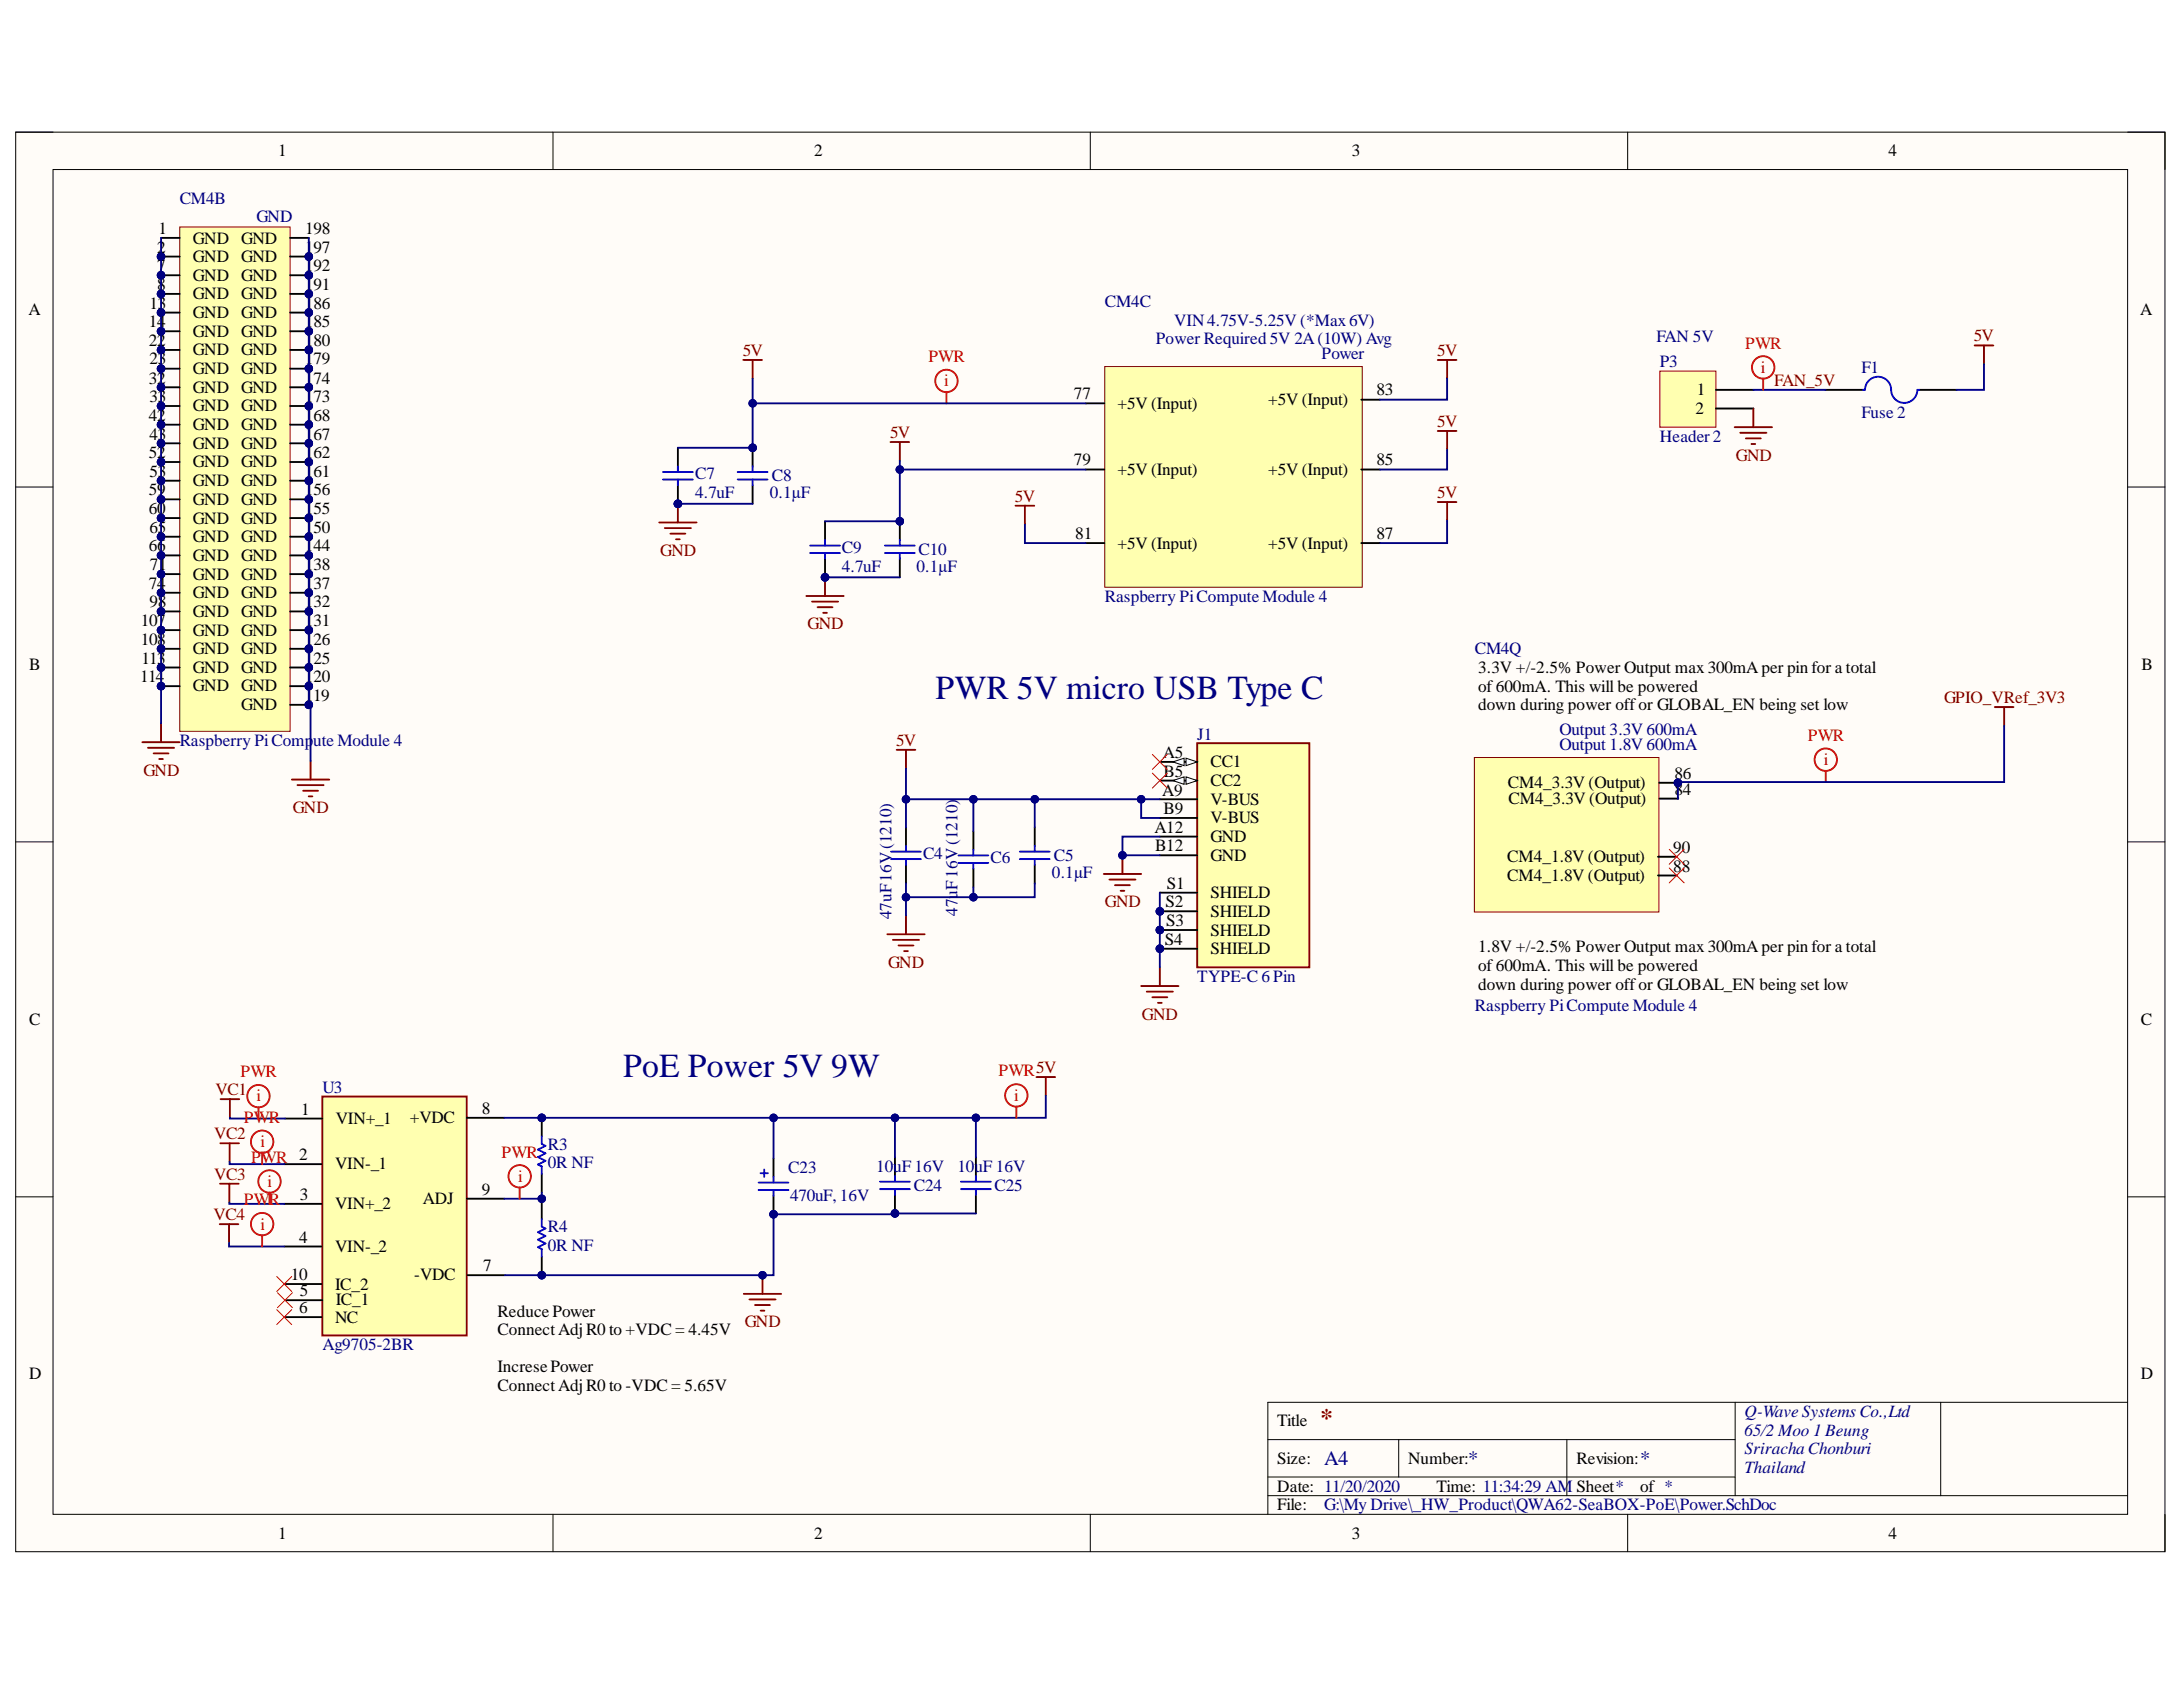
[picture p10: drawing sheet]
<svg xmlns="http://www.w3.org/2000/svg" width="279mm" height="216mm" viewBox="0 0 279 216" stroke-linecap="round" stroke-linejoin="round" font-family="sans-serif">
<defs><g id="words">
<g font-size="4.3" fill="#000080">
<text x="119.8" y="89.4">PWR 5V micro USB Type C</text>
<text x="79.8" y="137.8">PoE Power 5V 9W</text>
</g>
<text font-size="3.2" fill="#800000" x="169" y="182.5">*</text>
<g font-size="2.6" fill="#000080">
<text x="169.5" y="187.4">A4</text>
<text x="187.9" y="187.4">*</text>
<text x="209.9" y="187.4">*</text>
</g>
<g font-size="2.2">
<text x="35.6" y="20">1</text>
<text x="104.2" y="20">2</text>
<text x="173" y="20">3</text>
<text x="241.7" y="20">4</text>
<text x="20.3" y="29.9">1</text>
<text x="39.1" y="29.9">198</text>
<text x="20.1" y="32.4">2</text>
<text x="20.1" y="34.7">7</text>
<text x="24.7" y="31.2">GND</text>
<text x="24.7" y="33.5">GND</text>
<text x="24.7" y="35.9">GND</text>
<text x="30.9" y="35.9">GND</text>
<text x="30.9" y="33.5">GND</text>
<text x="30.9" y="31.2">GND</text>
<text x="39.1" y="34.7">192</text>
<text x="39.1" y="32.4">197</text>
<text x="3.6" y="40.3">A</text>
<text x="19" y="41.9">14</text>
<text x="19.1" y="39.5">13</text>
<text x="20.1" y="37.1">8</text>
<text x="24.7" y="38.3">GND</text>
<text x="24.7" y="40.7">GND</text>
<text x="30.9" y="40.7">GND</text>
<text x="30.9" y="38.3">GND</text>
<text x="39.1" y="41.9">185</text>
<text x="39.1" y="39.5">186</text>
<text x="39.1" y="37.1">191</text>
<text x="273.9" y="40.3">A</text>
<text x="19" y="44.3">22</text>
<text x="19.1" y="46.6">23</text>
<text x="24.7" y="43.1">GND</text>
<text x="24.7" y="45.5">GND</text>
<text x="24.7" y="47.9">GND</text>
<text x="30.9" y="47.9">GND</text>
<text x="30.9" y="45.5">GND</text>
<text x="30.9" y="43.1">GND</text>
<text x="39.1" y="46.6">179</text>
<text x="39.1" y="44.3">180</text>
<text x="19" y="49.1">32</text>
<text x="19" y="53.8">42</text>
<text x="19.1" y="51.5">33</text>
<text x="24.7" y="50.3">GND</text>
<text x="24.7" y="52.6">GND</text>
<text x="30.9" y="52.6">GND</text>
<text x="30.9" y="50.3">GND</text>
<text x="39.1" y="53.8">168</text>
<text x="39.1" y="51.5">173</text>
<text x="39.1" y="49.1">174</text>
<text x="137.4" y="51.1">77</text>
<text x="143" y="52.3">+5V (Input)</text>
<text x="162.3" y="51.9">+5V (Input)</text>
<text x="176.2" y="50.6">83</text>
<text x="217" y="53">2</text>
<text x="217.2" y="50.6">1</text>
<text x="19" y="58.6">52</text>
<text x="19.1" y="56.3">43</text>
<text x="24.7" y="55">GND</text>
<text x="24.7" y="57.5">GND</text>
<text x="24.7" y="59.8">GND</text>
<text x="30.9" y="59.8">GND</text>
<text x="30.9" y="57.5">GND</text>
<text x="30.9" y="55">GND</text>
<text x="39.1" y="58.6">162</text>
<text x="39.1" y="56.3">167</text>
<text x="137.4" y="59.6">79</text>
<text x="176.2" y="59.6">85</text>
<text x="19" y="63.4">59</text>
<text x="19" y="65.8">60</text>
<text x="19.1" y="61">53</text>
<text x="24.7" y="62.2">GND</text>
<text x="24.7" y="64.6">GND</text>
<text x="30.9" y="64.6">GND</text>
<text x="30.9" y="62.2">GND</text>
<text x="39.1" y="65.8">155</text>
<text x="39.1" y="63.4">156</text>
<text x="39.1" y="61">161</text>
<text x="143" y="60.8">+5V (Input)</text>
<text x="162.3" y="60.8">+5V (Input)</text>
<text x="19" y="70.6">66</text>
<text x="19.1" y="68.2">65</text>
<text x="24.7" y="67">GND</text>
<text x="24.7" y="69.4">GND</text>
<text x="24.7" y="71.7">GND</text>
<text x="30.9" y="71.7">GND</text>
<text x="30.9" y="69.4">GND</text>
<text x="30.9" y="67">GND</text>
<text x="39.1" y="70.6">144</text>
<text x="39.1" y="68.2">150</text>
<text x="137.6" y="69">81</text>
<text x="143" y="70.2">+5V (Input)</text>
<text x="162.3" y="70.2">+5V (Input)</text>
<text x="176.2" y="69">87</text>
<text x="19" y="75.4">74</text>
<text x="19.1" y="77.7">98</text>
<text x="19.2" y="73">71</text>
<text x="24.7" y="74.2">GND</text>
<text x="24.7" y="76.6">GND</text>
<text x="30.9" y="76.6">GND</text>
<text x="30.9" y="74.2">GND</text>
<text x="39.1" y="77.7">132</text>
<text x="39.1" y="75.4">137</text>
<text x="39.1" y="73">138</text>
<text x="18" y="80.1">107</text>
<text x="18" y="82.6">108</text>
<text x="24.7" y="78.9">GND</text>
<text x="24.7" y="81.4">GND</text>
<text x="24.7" y="83.7">GND</text>
<text x="30.9" y="83.7">GND</text>
<text x="30.9" y="81.4">GND</text>
<text x="30.9" y="78.9">GND</text>
<text x="39.1" y="82.6">126</text>
<text x="39.1" y="80.1">131</text>
<text x="3.7" y="85.8">B</text>
<text x="17.9" y="87.3">114</text>
<text x="18.1" y="84.9">113</text>
<text x="24.7" y="86.1">GND</text>
<text x="24.7" y="88.5">GND</text>
<text x="30.9" y="88.5">GND</text>
<text x="30.9" y="86.1">GND</text>
<text x="39.1" y="89.7">1</text>
<text x="39.1" y="87.3">120</text>
<text x="39.1" y="84.9">125</text>
<text x="40.1" y="89.7">19</text>
<text x="189.2" y="86.1">3.3V +/-2.5% Power Output max 300mA per pin for a total</text>
<text x="189.2" y="88.6">of600mA. This will be powered</text>
<text x="274.1" y="85.8">B</text>
<text x="30.9" y="90.9">GND</text>
<text x="189.2" y="90.9">down during power offor GLOBAL_EN being set low</text>
<text x="148.8" y="101.8">A9</text>
<text x="148.8" y="97">A5</text>
<text x="148.9" y="99.4">B5</text>
<text x="154.9" y="98.2">CC1</text>
<text x="154.9" y="100.6">CC2</text>
<text x="193" y="100.9">CM4_3.3V (Output)</text>
<text x="214.3" y="101.7">84</text>
<text x="214.3" y="99.7">86</text>
<text x="147.7" y="106.6">A12</text>
<text x="148.9" y="104.2">B9</text>
<text x="154.9" y="103">V-BUS</text>
<text x="154.9" y="105.4">V-BUS</text>
<text x="154.9" y="107.7">GND</text>
<text x="193.1" y="102.9">CM4_3.3V (Output)</text>
<text x="147.8" y="108.9">B12</text>
<text x="149.4" y="113.7">S1</text>
<text x="154.9" y="110.2">GND</text>
<text x="192.9" y="112.7">CM4_1.8V (Output)</text>
<text x="192.9" y="110.4">CM4_1.8V (Output)</text>
<text x="214.1" y="111.5">88</text>
<text x="214.1" y="109.2">90</text>
<text x="149.2" y="116.1">S2</text>
<text x="149.3" y="118.6">S3</text>
<text x="154.9" y="114.9">SHIELD</text>
<text x="154.9" y="117.3">SHIELD</text>
<text x="154.9" y="119.7">SHIELD</text>
<text x="149.1" y="120.9">S4</text>
<text x="154.9" y="122.1">SHIELD</text>
<text x="189.2" y="121.9">1.8V +/-2.5% Power Output max 300mA per pin for a total</text>
<text x="189.2" y="124.3">of600mA. This will be powered</text>
<text x="3.7" y="131.2">C</text>
<text x="189.2" y="126.7">down during power offor GLOBAL_EN being set low</text>
<text x="274" y="131.2">C</text>
<text x="38.6" y="142.6">1</text>
<text x="43" y="143.8">VIN+_1</text>
<text x="52.4" y="143.7">+VDC</text>
<text x="61.7" y="142.6">8</text>
<text x="42.9" y="149.7">VIN-_1</text>
<text x="38.4" y="153.6">3</text>
<text x="42.9" y="154.7">VIN+_2</text>
<text x="54.1" y="154.1">ADJ</text>
<text x="61.7" y="152.9">9</text>
<text x="38.3" y="159">4</text>
<text x="42.9" y="160.2">VIN-_2</text>
<text x="37.2" y="163.9">10</text>
<text x="38.4" y="165.9">5</text>
<text x="42.9" y="165">IC_2</text>
<text x="43" y="167.1">IC_1</text>
<text x="53" y="163.9">-VDC</text>
<text x="61.8" y="162.7">7</text>
<text x="38.3" y="168.1">6</text>
<text x="42.9" y="169.3">NC</text>
<text x="63.7" y="168.5">Reduce Power</text>
<text x="63.7" y="170.9">Connect AdjR0 to +VDC = 4.45V</text>
<text x="3.7" y="176.5">D</text>
<text x="63.7" y="175.6">IncresePower</text>
<text x="63.7" y="178.1">Connect AdjR0 to -VDC = 5.65V</text>
<text x="274" y="176.5">D</text>
<text x="163.5" y="182.5">Title</text>
<text x="163.5" y="187.4">Size:</text>
<text x="163.5" y="190.9">Date: 11/20/2020</text>
<text x="180.2" y="187.4">Number:</text>
<text x="183.9" y="190.9">Time: 11:34:29 AM Sheet*</text>
<text x="201.8" y="187.4">Revision:</text>
<text x="209.9" y="190.9">of *</text>
<text x="35.6" y="196.9">1</text>
<text x="104.2" y="196.9">2</text>
<text x="163.5" y="193.3">File:</text>
<text x="173" y="196.9">3</text>
<text x="241.7" y="196.9">4</text>
</g>
<g font-size="2.2" fill="#000080">
<text x="23" y="26.1">CM4B</text>
<text x="32.8" y="28.5">GND</text>
<text x="141.4" y="39.3">CM4C</text>
<text x="150.3" y="41.7">VIN4.75V-5.25V (*Max6V)</text>
<text x="147.9" y="44">Power Required 5V 2A(10W) Avg</text>
<text x="169.1" y="46">Power</text>
<text x="212" y="43.8">FAN 5V</text>
<text x="212.4" y="47">P3</text>
<text x="238.2" y="47.7">F1</text>
<text x="238.2" y="53.5">Fuse 2</text>
<text x="212.4" y="56.5">Header2</text>
<text x="89" y="61.3">C7</text>
<text x="89" y="63.7">4.7uF</text>
<text x="98.5" y="63.7">0.1µF</text>
<text x="98.8" y="61.6">C8</text>
<text x="107.7" y="70.7">C9</text>
<text x="117.6" y="71">C10</text>
<text x="107.7" y="73.2">4.7uF</text>
<text x="117.3" y="73.2">0.1µF</text>
<text x="141.4" y="77.1">Raspberry PiCompute Module 4</text>
<text x="188.8" y="83.7">CM4Q</text>
<text x="23" y="95.5">Raspberry PiCompute Module 4</text>
<text x="153.2" y="94.6">J1</text>
<text x="199.6" y="94.1">Output 3.3V 600mA</text>
<text x="199.6" y="96">Output 1.8V 600mA</text>
<text x="114.1" y="108.7" transform="rotate(-90 114.1 108.7)">(1210)</text>
<text x="118.1" y="109.9">C4</text>
<text x="126.8" y="110.4">C6</text>
<text x="134.6" y="112.3">0.1µF</text>
<text x="134.9" y="110.2">C5</text>
<text x="114.1" y="117.6" transform="rotate(-90 114.1 117.6)">47uF16V</text>
<text x="122.5" y="117.2" transform="rotate(-90 122.5 117.2)">47uF 16V(1210)</text>
<text x="153.2" y="125.7">TYPE-C 6 Pin</text>
<text x="188.8" y="129.4">Raspberry PiCompute Module 4</text>
<text x="41.3" y="139.9">U3</text>
<text x="70.1" y="147.1">R3</text>
<text x="70.1" y="149.5">0R NF</text>
<text x="100.9" y="150.1">C23</text>
<text x="101.1" y="153.7">470uF, 16V</text>
<text x="112.1" y="150">10uF 16V</text>
<text x="117" y="152.4">C24</text>
<text x="122.5" y="150">10uF 16V</text>
<text x="127.3" y="152.4">C25</text>
<text x="70.1" y="157.7">R4</text>
<text x="70.1" y="160.1">0R NF</text>
<text x="41.3" y="172.8">Ag9705-2BR</text>
<text x="223.3" y="181.4">Q-Wave Systems Co.,Ltd</text>
<text x="223.3" y="183.7">65/2 Moo 1 Beung</text>
<text x="223.3" y="186.1">Sriracha Chonburi</text>
<text x="223.3" y="188.5">Thailand</text>
<text x="169.5" y="193.3">G:\My Drive\_HW_Product\QWA62-SeaBOX-PoE\Power.SchDoc</text>
</g>
<g font-size="2.2" fill="#800000">
<text x="95.1" y="45.5">5V</text>
<text x="183.9" y="45.5">5V</text>
<text x="252.6" y="43.7">5V</text>
<text x="227.1" y="49.3">FAN_5V</text>
<text x="113.9" y="56.1">5V</text>
<text x="183.9" y="54.7">5V</text>
<text x="222.2" y="59">GND</text>
<text x="129.9" y="64.2">5V</text>
<text x="183.9" y="63.7">5V</text>
<text x="84.5" y="71.1">GND</text>
<text x="103.3" y="80.5">GND</text>
<text x="248.8" y="90">GPIO_VRef_3V3</text>
<text x="114.7" y="95.5">5V</text>
<text x="18.4" y="99.3">GND</text>
<text x="37.5" y="104">GND</text>
<text x="141.4" y="116.1">GND</text>
<text x="113.7" y="123.9">GND</text>
<text x="146.1" y="130.5">GND</text>
<text x="27.6" y="140.2">VC1</text>
<text x="27.4" y="145.8">VC2</text>
<text x="27.4" y="151">VC3</text>
<text x="27.3" y="156.2">VC4</text>
<text x="95.3" y="169.9">GND</text>
</g>
<g font-size="2.2" fill="#f00">
<text x="118.8" y="46.3">PWR</text>
<text x="223.4" y="44.6">PWR</text>
<text x="225.4" y="47.7">i</text>
<text x="120.9" y="49.4">i</text>
<text x="231.4" y="94.8">PWR</text>
<text x="233.4" y="97.9">i</text>
<text x="30.8" y="137.8">PWR</text>
<text x="127.8" y="137.7">PWR5V</text>
<text x="31.2" y="143.7">PWR</text>
<text x="32.8" y="141">i</text>
<text x="129.8" y="140.9">i</text>
<text x="32.1" y="148.8">PWR 2</text>
<text x="33.3" y="146.8">i</text>
<text x="64.2" y="148.1">PWR</text>
<text x="31.2" y="154.2">PWR</text>
<text x="34.3" y="151.9">i</text>
<text x="66.3" y="151.3">i</text>
<text x="33.3" y="157.4">i</text>
</g>
</g></defs>
<path d="M2 16.9h275.1v181.7h-275.1z" fill-rule="evenodd" fill="#fffcf8"/>
<path d="M2 16.9h275.1v181.7h-275.1z" fill="none" stroke="#000" stroke-width=".13"/>
<path d="M6.8 21.7h265.5v172.1h-265.5z" fill-rule="evenodd" fill="#fffcf8"/>
<g fill="none" stroke="#000" stroke-width=".13">
<path d="M2 16.9h4.8M70.8 16.9v4.8M139.5 16.9v4.8M208.3 16.9v4.8M272.3 16.9h4.8v4.8M6.8 21.7h265.5v172.1h-265.5zM2 62.3h4.8M272.3 62.3h4.8M2 107.7h4.8M272.3 107.7h4.8M2 153.2h4.8M272.3 153.2h4.8"/>
<path d="M222.1 179.5v11.9M248.4 179.5v11.9M272.3 179.5h-110v14.3M70.8 193.8v4.8M139.5 193.8v4.8M162.3 184.2h59.8M162.3 191.4h110M162.3 189h59.8M179 184.2v4.8M200.5 184.2v7.2M208.3 193.8v4.8M277.1 193.8v4.8"/>
</g>
<circle cx="20.6" cy="32.8" r=".48" fill="#000080"/>
<circle cx="20.6" cy="32.8" r=".48" fill="none" stroke="#000080" stroke-width=".13"/>
<circle cx="20.6" cy="35.2" r=".48" fill="#000080"/>
<circle cx="20.6" cy="35.2" r=".48" fill="none" stroke="#000080" stroke-width=".13"/>
<circle cx="20.6" cy="37.6" r=".48" fill="#000080"/>
<circle cx="20.6" cy="37.6" r=".48" fill="none" stroke="#000080" stroke-width=".13"/>
<circle cx="20.6" cy="40" r=".48" fill="#000080"/>
<circle cx="20.6" cy="40" r=".48" fill="none" stroke="#000080" stroke-width=".13"/>
<circle cx="20.6" cy="42.4" r=".48" fill="#000080"/>
<circle cx="20.6" cy="42.4" r=".48" fill="none" stroke="#000080" stroke-width=".13"/>
<circle cx="20.6" cy="44.8" r=".48" fill="#000080"/>
<circle cx="20.6" cy="44.8" r=".48" fill="none" stroke="#000080" stroke-width=".13"/>
<circle cx="20.6" cy="47.2" r=".48" fill="#000080"/>
<circle cx="20.6" cy="47.2" r=".48" fill="none" stroke="#000080" stroke-width=".13"/>
<circle cx="20.6" cy="49.6" r=".48" fill="#000080"/>
<circle cx="20.6" cy="49.6" r=".48" fill="none" stroke="#000080" stroke-width=".13"/>
<circle cx="20.6" cy="52" r=".48" fill="#000080"/>
<circle cx="20.6" cy="52" r=".48" fill="none" stroke="#000080" stroke-width=".13"/>
<circle cx="20.6" cy="54.3" r=".48" fill="#000080"/>
<circle cx="20.6" cy="54.3" r=".48" fill="none" stroke="#000080" stroke-width=".13"/>
<circle cx="20.6" cy="56.7" r=".48" fill="#000080"/>
<circle cx="20.6" cy="56.7" r=".48" fill="none" stroke="#000080" stroke-width=".13"/>
<circle cx="20.6" cy="59.1" r=".48" fill="#000080"/>
<circle cx="20.6" cy="59.1" r=".48" fill="none" stroke="#000080" stroke-width=".13"/>
<circle cx="20.6" cy="61.5" r=".48" fill="#000080"/>
<circle cx="20.6" cy="61.5" r=".48" fill="none" stroke="#000080" stroke-width=".13"/>
<circle cx="20.6" cy="63.9" r=".48" fill="#000080"/>
<circle cx="20.6" cy="63.9" r=".48" fill="none" stroke="#000080" stroke-width=".13"/>
<circle cx="20.6" cy="66.3" r=".48" fill="#000080"/>
<circle cx="20.6" cy="66.3" r=".48" fill="none" stroke="#000080" stroke-width=".13"/>
<circle cx="20.6" cy="68.7" r=".48" fill="#000080"/>
<circle cx="20.6" cy="68.7" r=".48" fill="none" stroke="#000080" stroke-width=".13"/>
<circle cx="20.6" cy="71.1" r=".48" fill="#000080"/>
<circle cx="20.6" cy="71.1" r=".48" fill="none" stroke="#000080" stroke-width=".13"/>
<circle cx="20.6" cy="73.5" r=".48" fill="#000080"/>
<circle cx="20.6" cy="73.5" r=".48" fill="none" stroke="#000080" stroke-width=".13"/>
<circle cx="20.6" cy="75.9" r=".48" fill="#000080"/>
<circle cx="20.6" cy="75.9" r=".48" fill="none" stroke="#000080" stroke-width=".13"/>
<circle cx="20.6" cy="78.3" r=".48" fill="#000080"/>
<circle cx="20.6" cy="78.3" r=".48" fill="none" stroke="#000080" stroke-width=".13"/>
<circle cx="20.6" cy="80.6" r=".48" fill="#000080"/>
<circle cx="20.6" cy="80.6" r=".48" fill="none" stroke="#000080" stroke-width=".13"/>
<circle cx="20.6" cy="83" r=".48" fill="#000080"/>
<circle cx="20.6" cy="83" r=".48" fill="none" stroke="#000080" stroke-width=".13"/>
<circle cx="20.6" cy="85.4" r=".48" fill="#000080"/>
<circle cx="20.6" cy="85.4" r=".48" fill="none" stroke="#000080" stroke-width=".13"/>
<circle cx="20.6" cy="87.8" r=".48" fill="#000080"/>
<circle cx="20.6" cy="87.8" r=".48" fill="none" stroke="#000080" stroke-width=".13"/>
<circle cx="39.5" cy="90.2" r=".48" fill="#000080"/>
<circle cx="39.5" cy="90.2" r=".48" fill="none" stroke="#000080" stroke-width=".13"/>
<circle cx="39.5" cy="87.8" r=".48" fill="#000080"/>
<circle cx="39.5" cy="87.8" r=".48" fill="none" stroke="#000080" stroke-width=".13"/>
<circle cx="39.5" cy="85.4" r=".48" fill="#000080"/>
<circle cx="39.5" cy="85.4" r=".48" fill="none" stroke="#000080" stroke-width=".13"/>
<circle cx="39.5" cy="83" r=".48" fill="#000080"/>
<circle cx="39.5" cy="83" r=".48" fill="none" stroke="#000080" stroke-width=".13"/>
<circle cx="39.5" cy="80.6" r=".48" fill="#000080"/>
<circle cx="39.5" cy="80.6" r=".48" fill="none" stroke="#000080" stroke-width=".13"/>
<circle cx="39.5" cy="78.3" r=".48" fill="#000080"/>
<circle cx="39.5" cy="78.3" r=".48" fill="none" stroke="#000080" stroke-width=".13"/>
<circle cx="39.5" cy="75.9" r=".48" fill="#000080"/>
<circle cx="39.5" cy="75.9" r=".48" fill="none" stroke="#000080" stroke-width=".13"/>
<circle cx="39.5" cy="73.5" r=".48" fill="#000080"/>
<circle cx="39.5" cy="73.5" r=".48" fill="none" stroke="#000080" stroke-width=".13"/>
<circle cx="39.5" cy="71.1" r=".48" fill="#000080"/>
<circle cx="39.5" cy="71.1" r=".48" fill="none" stroke="#000080" stroke-width=".13"/>
<circle cx="39.5" cy="68.7" r=".48" fill="#000080"/>
<circle cx="39.5" cy="68.7" r=".48" fill="none" stroke="#000080" stroke-width=".13"/>
<circle cx="39.5" cy="66.3" r=".48" fill="#000080"/>
<circle cx="39.5" cy="66.3" r=".48" fill="none" stroke="#000080" stroke-width=".13"/>
<circle cx="39.5" cy="63.9" r=".48" fill="#000080"/>
<circle cx="39.5" cy="63.9" r=".48" fill="none" stroke="#000080" stroke-width=".13"/>
<circle cx="39.5" cy="61.5" r=".48" fill="#000080"/>
<circle cx="39.5" cy="61.5" r=".48" fill="none" stroke="#000080" stroke-width=".13"/>
<circle cx="39.5" cy="59.1" r=".48" fill="#000080"/>
<circle cx="39.5" cy="59.1" r=".48" fill="none" stroke="#000080" stroke-width=".13"/>
<circle cx="39.5" cy="56.7" r=".48" fill="#000080"/>
<circle cx="39.5" cy="56.7" r=".48" fill="none" stroke="#000080" stroke-width=".13"/>
<circle cx="39.5" cy="54.3" r=".48" fill="#000080"/>
<circle cx="39.5" cy="54.3" r=".48" fill="none" stroke="#000080" stroke-width=".13"/>
<circle cx="39.5" cy="52" r=".48" fill="#000080"/>
<circle cx="39.5" cy="52" r=".48" fill="none" stroke="#000080" stroke-width=".13"/>
<circle cx="39.5" cy="49.6" r=".48" fill="#000080"/>
<circle cx="39.5" cy="49.6" r=".48" fill="none" stroke="#000080" stroke-width=".13"/>
<circle cx="39.5" cy="47.2" r=".48" fill="#000080"/>
<circle cx="39.5" cy="47.2" r=".48" fill="none" stroke="#000080" stroke-width=".13"/>
<circle cx="39.5" cy="44.8" r=".48" fill="#000080"/>
<circle cx="39.5" cy="44.8" r=".48" fill="none" stroke="#000080" stroke-width=".13"/>
<circle cx="39.5" cy="42.4" r=".48" fill="#000080"/>
<circle cx="39.5" cy="42.4" r=".48" fill="none" stroke="#000080" stroke-width=".13"/>
<circle cx="39.5" cy="40" r=".48" fill="#000080"/>
<circle cx="39.5" cy="40" r=".48" fill="none" stroke="#000080" stroke-width=".13"/>
<circle cx="39.5" cy="37.6" r=".48" fill="#000080"/>
<circle cx="39.5" cy="37.6" r=".48" fill="none" stroke="#000080" stroke-width=".13"/>
<circle cx="39.5" cy="35.2" r=".48" fill="#000080"/>
<circle cx="39.5" cy="35.2" r=".48" fill="none" stroke="#000080" stroke-width=".13"/>
<circle cx="39.5" cy="32.8" r=".48" fill="#000080"/>
<circle cx="39.5" cy="32.8" r=".48" fill="none" stroke="#000080" stroke-width=".13"/>
<path d="M23 29.1h14.1v64.5h-14.1z" fill-rule="evenodd" fill="#ffffb0"/>
<path d="M23 29.1h14.1v64.5h-14.1z" fill="none" stroke="#800000" stroke-width=".13"/>
<path d="M20.6 30.4h2.4M20.6 32.8h2.4" fill="none" stroke="#000" stroke-width=".24"/>
<circle cx="20.6" cy="32.8" r=".48" fill="#000080"/>
<circle cx="20.6" cy="32.8" r=".48" fill="none" stroke="#000080" stroke-width=".13"/>
<path d="M20.6 35.2h2.4" fill="none" stroke="#000" stroke-width=".24"/>
<circle cx="20.6" cy="35.2" r=".48" fill="#000080"/>
<circle cx="20.6" cy="35.2" r=".48" fill="none" stroke="#000080" stroke-width=".13"/>
<path d="M20.6 37.6h2.4" fill="none" stroke="#000" stroke-width=".24"/>
<circle cx="20.6" cy="37.6" r=".48" fill="#000080"/>
<circle cx="20.6" cy="37.6" r=".48" fill="none" stroke="#000080" stroke-width=".13"/>
<path d="M20.6 40h2.4" fill="none" stroke="#000" stroke-width=".24"/>
<circle cx="20.6" cy="40" r=".48" fill="#000080"/>
<circle cx="20.6" cy="40" r=".48" fill="none" stroke="#000080" stroke-width=".13"/>
<path d="M20.6 42.4h2.4" fill="none" stroke="#000" stroke-width=".24"/>
<circle cx="20.6" cy="42.4" r=".48" fill="#000080"/>
<circle cx="20.6" cy="42.4" r=".48" fill="none" stroke="#000080" stroke-width=".13"/>
<path d="M20.6 44.8h2.4" fill="none" stroke="#000" stroke-width=".24"/>
<circle cx="20.6" cy="44.8" r=".48" fill="#000080"/>
<circle cx="20.6" cy="44.8" r=".48" fill="none" stroke="#000080" stroke-width=".13"/>
<path d="M20.6 47.2h2.4" fill="none" stroke="#000" stroke-width=".24"/>
<circle cx="20.6" cy="47.2" r=".48" fill="#000080"/>
<circle cx="20.6" cy="47.2" r=".48" fill="none" stroke="#000080" stroke-width=".13"/>
<path d="M20.6 49.6h2.4" fill="none" stroke="#000" stroke-width=".24"/>
<circle cx="20.6" cy="49.6" r=".48" fill="#000080"/>
<circle cx="20.6" cy="49.6" r=".48" fill="none" stroke="#000080" stroke-width=".13"/>
<path d="M20.6 52h2.4" fill="none" stroke="#000" stroke-width=".24"/>
<circle cx="20.6" cy="52" r=".48" fill="#000080"/>
<circle cx="20.6" cy="52" r=".48" fill="none" stroke="#000080" stroke-width=".13"/>
<path d="M20.6 54.3h2.4" fill="none" stroke="#000" stroke-width=".24"/>
<circle cx="20.6" cy="54.3" r=".48" fill="#000080"/>
<circle cx="20.6" cy="54.3" r=".48" fill="none" stroke="#000080" stroke-width=".13"/>
<path d="M20.6 56.7h2.4" fill="none" stroke="#000" stroke-width=".24"/>
<circle cx="20.6" cy="56.7" r=".48" fill="#000080"/>
<circle cx="20.6" cy="56.7" r=".48" fill="none" stroke="#000080" stroke-width=".13"/>
<path d="M20.6 59.1h2.4" fill="none" stroke="#000" stroke-width=".24"/>
<circle cx="20.6" cy="59.1" r=".48" fill="#000080"/>
<circle cx="20.6" cy="59.1" r=".48" fill="none" stroke="#000080" stroke-width=".13"/>
<path d="M20.6 61.5h2.4" fill="none" stroke="#000" stroke-width=".24"/>
<circle cx="20.6" cy="61.5" r=".48" fill="#000080"/>
<circle cx="20.6" cy="61.5" r=".48" fill="none" stroke="#000080" stroke-width=".13"/>
<path d="M20.6 63.9h2.4" fill="none" stroke="#000" stroke-width=".24"/>
<circle cx="20.6" cy="63.9" r=".48" fill="#000080"/>
<circle cx="20.6" cy="63.9" r=".48" fill="none" stroke="#000080" stroke-width=".13"/>
<path d="M20.6 66.3h2.4" fill="none" stroke="#000" stroke-width=".24"/>
<circle cx="20.6" cy="66.3" r=".48" fill="#000080"/>
<circle cx="20.6" cy="66.3" r=".48" fill="none" stroke="#000080" stroke-width=".13"/>
<path d="M20.6 68.7h2.4" fill="none" stroke="#000" stroke-width=".24"/>
<circle cx="20.6" cy="68.7" r=".48" fill="#000080"/>
<circle cx="20.6" cy="68.7" r=".48" fill="none" stroke="#000080" stroke-width=".13"/>
<path d="M20.6 71.1h2.4" fill="none" stroke="#000" stroke-width=".24"/>
<circle cx="20.6" cy="71.1" r=".48" fill="#000080"/>
<circle cx="20.6" cy="71.1" r=".48" fill="none" stroke="#000080" stroke-width=".13"/>
<path d="M20.6 73.5h2.4" fill="none" stroke="#000" stroke-width=".24"/>
<circle cx="20.6" cy="73.5" r=".48" fill="#000080"/>
<circle cx="20.6" cy="73.5" r=".48" fill="none" stroke="#000080" stroke-width=".13"/>
<path d="M20.6 75.9h2.4" fill="none" stroke="#000" stroke-width=".24"/>
<circle cx="20.6" cy="75.9" r=".48" fill="#000080"/>
<circle cx="20.6" cy="75.9" r=".48" fill="none" stroke="#000080" stroke-width=".13"/>
<path d="M20.6 78.3h2.4" fill="none" stroke="#000" stroke-width=".24"/>
<circle cx="20.6" cy="78.3" r=".48" fill="#000080"/>
<circle cx="20.6" cy="78.3" r=".48" fill="none" stroke="#000080" stroke-width=".13"/>
<path d="M20.6 80.6h2.4" fill="none" stroke="#000" stroke-width=".24"/>
<circle cx="20.6" cy="80.6" r=".48" fill="#000080"/>
<circle cx="20.6" cy="80.6" r=".48" fill="none" stroke="#000080" stroke-width=".13"/>
<path d="M20.6 83h2.4" fill="none" stroke="#000" stroke-width=".24"/>
<circle cx="20.6" cy="83" r=".48" fill="#000080"/>
<circle cx="20.6" cy="83" r=".48" fill="none" stroke="#000080" stroke-width=".13"/>
<path d="M20.6 85.4h2.4" fill="none" stroke="#000" stroke-width=".24"/>
<circle cx="20.6" cy="85.4" r=".48" fill="#000080"/>
<circle cx="20.6" cy="85.4" r=".48" fill="none" stroke="#000080" stroke-width=".13"/>
<path d="M20.6 87.8h2.4" fill="none" stroke="#000" stroke-width=".24"/>
<circle cx="20.6" cy="87.8" r=".48" fill="#000080"/>
<circle cx="20.6" cy="87.8" r=".48" fill="none" stroke="#000080" stroke-width=".13"/>
<path d="M37.1 90.2h2.4" fill="none" stroke="#000" stroke-width=".24"/>
<circle cx="39.5" cy="90.2" r=".48" fill="#000080"/>
<circle cx="39.5" cy="90.2" r=".48" fill="none" stroke="#000080" stroke-width=".13"/>
<path d="M37.1 87.8h2.4" fill="none" stroke="#000" stroke-width=".24"/>
<circle cx="39.5" cy="87.8" r=".48" fill="#000080"/>
<circle cx="39.5" cy="87.8" r=".48" fill="none" stroke="#000080" stroke-width=".13"/>
<path d="M37.1 85.4h2.4" fill="none" stroke="#000" stroke-width=".24"/>
<circle cx="39.5" cy="85.4" r=".48" fill="#000080"/>
<circle cx="39.5" cy="85.4" r=".48" fill="none" stroke="#000080" stroke-width=".13"/>
<path d="M37.1 83h2.4" fill="none" stroke="#000" stroke-width=".24"/>
<circle cx="39.5" cy="83" r=".48" fill="#000080"/>
<circle cx="39.5" cy="83" r=".48" fill="none" stroke="#000080" stroke-width=".13"/>
<path d="M37.1 80.6h2.4" fill="none" stroke="#000" stroke-width=".24"/>
<circle cx="39.5" cy="80.6" r=".48" fill="#000080"/>
<circle cx="39.5" cy="80.6" r=".48" fill="none" stroke="#000080" stroke-width=".13"/>
<path d="M37.1 78.3h2.4" fill="none" stroke="#000" stroke-width=".24"/>
<circle cx="39.5" cy="78.3" r=".48" fill="#000080"/>
<circle cx="39.5" cy="78.3" r=".48" fill="none" stroke="#000080" stroke-width=".13"/>
<path d="M37.1 75.9h2.4" fill="none" stroke="#000" stroke-width=".24"/>
<circle cx="39.5" cy="75.9" r=".48" fill="#000080"/>
<circle cx="39.5" cy="75.9" r=".48" fill="none" stroke="#000080" stroke-width=".13"/>
<path d="M37.1 73.5h2.4" fill="none" stroke="#000" stroke-width=".24"/>
<circle cx="39.5" cy="73.5" r=".48" fill="#000080"/>
<circle cx="39.5" cy="73.5" r=".48" fill="none" stroke="#000080" stroke-width=".13"/>
<path d="M37.1 71.1h2.4" fill="none" stroke="#000" stroke-width=".24"/>
<circle cx="39.5" cy="71.1" r=".48" fill="#000080"/>
<circle cx="39.5" cy="71.1" r=".48" fill="none" stroke="#000080" stroke-width=".13"/>
<path d="M37.1 68.7h2.4" fill="none" stroke="#000" stroke-width=".24"/>
<circle cx="39.5" cy="68.7" r=".48" fill="#000080"/>
<circle cx="39.5" cy="68.7" r=".48" fill="none" stroke="#000080" stroke-width=".13"/>
<path d="M37.1 66.3h2.4" fill="none" stroke="#000" stroke-width=".24"/>
<circle cx="39.5" cy="66.3" r=".48" fill="#000080"/>
<circle cx="39.5" cy="66.3" r=".48" fill="none" stroke="#000080" stroke-width=".13"/>
<path d="M37.1 63.9h2.4" fill="none" stroke="#000" stroke-width=".24"/>
<circle cx="39.5" cy="63.9" r=".48" fill="#000080"/>
<circle cx="39.5" cy="63.9" r=".48" fill="none" stroke="#000080" stroke-width=".13"/>
<path d="M37.1 61.5h2.4" fill="none" stroke="#000" stroke-width=".24"/>
<circle cx="39.5" cy="61.5" r=".48" fill="#000080"/>
<circle cx="39.5" cy="61.5" r=".48" fill="none" stroke="#000080" stroke-width=".13"/>
<path d="M37.1 59.1h2.4" fill="none" stroke="#000" stroke-width=".24"/>
<circle cx="39.5" cy="59.1" r=".48" fill="#000080"/>
<circle cx="39.5" cy="59.1" r=".48" fill="none" stroke="#000080" stroke-width=".13"/>
<path d="M37.1 56.7h2.4" fill="none" stroke="#000" stroke-width=".24"/>
<circle cx="39.5" cy="56.7" r=".48" fill="#000080"/>
<circle cx="39.5" cy="56.7" r=".48" fill="none" stroke="#000080" stroke-width=".13"/>
<path d="M37.1 54.3h2.4" fill="none" stroke="#000" stroke-width=".24"/>
<circle cx="39.5" cy="54.3" r=".48" fill="#000080"/>
<circle cx="39.5" cy="54.3" r=".48" fill="none" stroke="#000080" stroke-width=".13"/>
<path d="M37.1 52h2.4" fill="none" stroke="#000" stroke-width=".24"/>
<circle cx="39.5" cy="52" r=".48" fill="#000080"/>
<circle cx="39.5" cy="52" r=".48" fill="none" stroke="#000080" stroke-width=".13"/>
<path d="M37.1 49.6h2.4" fill="none" stroke="#000" stroke-width=".24"/>
<circle cx="39.5" cy="49.6" r=".48" fill="#000080"/>
<circle cx="39.5" cy="49.6" r=".48" fill="none" stroke="#000080" stroke-width=".13"/>
<path d="M37.1 47.2h2.4" fill="none" stroke="#000" stroke-width=".24"/>
<circle cx="39.5" cy="47.2" r=".48" fill="#000080"/>
<circle cx="39.5" cy="47.2" r=".48" fill="none" stroke="#000080" stroke-width=".13"/>
<path d="M37.1 44.8h2.4" fill="none" stroke="#000" stroke-width=".24"/>
<circle cx="39.5" cy="44.8" r=".48" fill="#000080"/>
<circle cx="39.5" cy="44.8" r=".48" fill="none" stroke="#000080" stroke-width=".13"/>
<path d="M37.1 42.4h2.4" fill="none" stroke="#000" stroke-width=".24"/>
<circle cx="39.5" cy="42.4" r=".48" fill="#000080"/>
<circle cx="39.5" cy="42.4" r=".48" fill="none" stroke="#000080" stroke-width=".13"/>
<path d="M37.1 40h2.4" fill="none" stroke="#000" stroke-width=".24"/>
<circle cx="39.5" cy="40" r=".48" fill="#000080"/>
<circle cx="39.5" cy="40" r=".48" fill="none" stroke="#000080" stroke-width=".13"/>
<path d="M37.1 37.6h2.4" fill="none" stroke="#000" stroke-width=".24"/>
<circle cx="39.5" cy="37.6" r=".48" fill="#000080"/>
<circle cx="39.5" cy="37.6" r=".48" fill="none" stroke="#000080" stroke-width=".13"/>
<path d="M37.1 35.2h2.4" fill="none" stroke="#000" stroke-width=".24"/>
<circle cx="39.5" cy="35.2" r=".48" fill="#000080"/>
<circle cx="39.5" cy="35.2" r=".48" fill="none" stroke="#000080" stroke-width=".13"/>
<path d="M37.1 32.8h2.4" fill="none" stroke="#000" stroke-width=".24"/>
<circle cx="39.5" cy="32.8" r=".48" fill="#000080"/>
<circle cx="39.5" cy="32.8" r=".48" fill="none" stroke="#000080" stroke-width=".13"/>
<path d="M37.1 30.4h2.4" fill="none" stroke="#000" stroke-width=".24"/>
<path d="M141.4 46.9h33v28.3h-33z" fill-rule="evenodd" fill="#ffffb0"/>
<path d="M141.4 46.9h33v28.3h-33z" fill="none" stroke="#800000" stroke-width=".13"/>
<path d="M139 51.6h2.3M174.2 51.2h2.4M139 60.1h2.3M139 69.5h2.3M174.2 60.1h2.4M174.2 69.5h2.4" fill="none" stroke="#000" stroke-width=".24"/>
<circle cx="214.8" cy="100.2" r=".48" fill="#000080"/>
<circle cx="214.8" cy="100.2" r=".48" fill="none" stroke="#000080" stroke-width=".13"/>
<path d="M188.7 96.9h23.6v19.8h-23.6z" fill-rule="evenodd" fill="#ffffb0"/>
<path d="M188.7 96.9h23.6v19.8h-23.6z" fill="none" stroke="#800000" stroke-width=".13"/>
<path d="M212.2 112h2.4M212.2 109.6h2.4M212.4 100.2h2.3M212.4 102.2h2.4" fill="none" stroke="#000" stroke-width=".24"/>
<circle cx="214.8" cy="100.2" r=".48" fill="#000080"/>
<circle cx="214.8" cy="100.2" r=".48" fill="none" stroke="#000080" stroke-width=".13"/>
<g fill="none" stroke="#800000" stroke-width=".24">
<path d="M95.1 46.1h2.4M96.3 46.1v2.4M114 56.6h2.4M115.2 56.6v2.4M184 46.1h2.4M184 55.2h2.4M185.2 46.1v2.4M185.2 55.2v2.4M130 64.7h2.4M131.2 64.7v2.4M184 64.3h2.4M185.2 64.3v2.3"/>
<path d="M18.2 95h4.8M18.9 95.7h3.4M19.7 96.4h1.9M20.4 97.1h.5M20.6 92.6v2.4M37.4 99.8h4.7M39.7 97.4v2.4M255.3 90.5h2.4M256.5 90.5v2.4M38.1 100.5h3.3M38.8 101.2h1.9M39.5 101.9h.5"/>
</g>
<circle cx="115.2" cy="66.7" r=".48" fill="#000080"/>
<circle cx="115.2" cy="66.7" r=".48" fill="none" stroke="#000080" stroke-width=".13"/>
<path d="M115.2 66.7v2.4" fill="none" stroke="#000" stroke-width=".24"/>
<circle cx="115.2" cy="66.7" r=".48" fill="#000080"/>
<circle cx="115.2" cy="66.7" r=".48" fill="none" stroke="#000080" stroke-width=".13"/>
<path d="M115.2 71.5v2.4" fill="none" stroke="#000" stroke-width=".24"/>
<path d="M113.3 70.8h3.8M113.3 69.8h3.8M115.2 69.1v.7M115.2 70.8v.7" fill="none" stroke="#00f" stroke-width=".24"/>
<circle cx="105.6" cy="73.9" r=".48" fill="#000080"/>
<circle cx="105.6" cy="73.9" r=".48" fill="none" stroke="#000080" stroke-width=".13"/>
<path d="M105.6 66.7v2.4M105.6 71.5v2.4" fill="none" stroke="#000" stroke-width=".24"/>
<circle cx="105.6" cy="73.9" r=".48" fill="#000080"/>
<circle cx="105.6" cy="73.9" r=".48" fill="none" stroke="#000080" stroke-width=".13"/>
<path d="M103.7 70.8h3.8M103.7 69.8h3.8M105.6 69.1v.7M105.6 70.8v.7" fill="none" stroke="#00f" stroke-width=".24"/>
<path d="M103.2 76.3h4.8M103.9 77h3.4M104.6 77.7h2M105.4 78.4h.4M105.6 73.9v2.4" fill="none" stroke="#800000" stroke-width=".24"/>
<circle cx="105.6" cy="73.9" r=".48" fill="#000080"/>
<circle cx="105.6" cy="73.9" r=".48" fill="none" stroke="#000080" stroke-width=".13"/>
<circle cx="96.3" cy="57.3" r=".48" fill="#000080"/>
<circle cx="96.3" cy="57.3" r=".48" fill="none" stroke="#000080" stroke-width=".13"/>
<path d="M96.3 57.3v2.4" fill="none" stroke="#000" stroke-width=".24"/>
<circle cx="96.3" cy="57.3" r=".48" fill="#000080"/>
<circle cx="96.3" cy="57.3" r=".48" fill="none" stroke="#000080" stroke-width=".13"/>
<path d="M96.3 62.1v2.4" fill="none" stroke="#000" stroke-width=".24"/>
<path d="M96.3 59.7v.7M94.4 61.4h3.8M94.4 60.4h3.8M96.3 61.4v.7" fill="none" stroke="#00f" stroke-width=".24"/>
<circle cx="86.8" cy="64.5" r=".48" fill="#000080"/>
<circle cx="86.8" cy="64.5" r=".48" fill="none" stroke="#000080" stroke-width=".13"/>
<path d="M86.8 57.3v2.4M86.8 62.1v2.4" fill="none" stroke="#000" stroke-width=".24"/>
<circle cx="86.8" cy="64.5" r=".48" fill="#000080"/>
<circle cx="86.8" cy="64.5" r=".48" fill="none" stroke="#000080" stroke-width=".13"/>
<path d="M86.8 59.7v.7M84.8 61.4h3.9M84.8 60.4h3.9M86.8 61.4v.7" fill="none" stroke="#00f" stroke-width=".24"/>
<path d="M84.4 66.9h4.8M85.1 67.6h3.3M85.8 68.3h1.9M86.5 69h.5M86.8 64.5v2.4" fill="none" stroke="#800000" stroke-width=".24"/>
<circle cx="86.8" cy="64.5" r=".48" fill="#000080"/>
<circle cx="86.8" cy="64.5" r=".48" fill="none" stroke="#000080" stroke-width=".13"/>
<g fill="none" stroke="#f00" stroke-width=".24">
<path d="M121.1 50.2v1.4M233.7 98.7v1.4"/>
<circle cx="121.1" cy="48.8" r="1.43"/>
<circle cx="233.7" cy="97.2" r="1.43"/>
</g>
<circle cx="148.4" cy="116.6" r=".48" fill="#000080"/>
<circle cx="148.4" cy="116.6" r=".48" fill="none" stroke="#000080" stroke-width=".13"/>
<circle cx="148.4" cy="119" r=".48" fill="#000080"/>
<circle cx="148.4" cy="119" r=".48" fill="none" stroke="#000080" stroke-width=".13"/>
<circle cx="148.4" cy="121.4" r=".48" fill="#000080"/>
<circle cx="148.4" cy="121.4" r=".48" fill="none" stroke="#000080" stroke-width=".13"/>
<path d="M153.2 95.1h14.4v28.7h-14.4z" fill-rule="evenodd" fill="#ffffb0"/>
<path d="M153.2 95.1h14.4v28.7h-14.4z" fill="none" stroke="#800000" stroke-width=".24"/>
<path d="M148.4 97.5h4.8" fill="none" stroke="#000" stroke-width=".24"/>
<path d="M151.8 97l1.4 .5-1.4 .5z" fill="#f8fcff"/>
<path d="M151.8 97l1.4 .5-1.4 .5z" fill="none" stroke="#000" stroke-width=".13"/>
<path d="M150.1 97.5l1.5-.5v1z" fill="#f8fcff"/>
<path d="M150.1 97.5l1.5-.5v1z" fill="none" stroke="#000" stroke-width=".13"/>
<path d="M148.4 99.9h4.8" fill="none" stroke="#000" stroke-width=".24"/>
<path d="M151.8 99.4l1.4 .5-1.4 .5z" fill="#f8fcff"/>
<path d="M151.8 99.4l1.4 .5-1.4 .5z" fill="none" stroke="#000" stroke-width=".13"/>
<path d="M150.1 99.9l1.5-.5v1z" fill="#f8fcff"/>
<path d="M150.1 99.9l1.5-.5v1z" fill="none" stroke="#000" stroke-width=".13"/>
<path d="M148.4 102.3h4.8M148.4 104.7h4.8M148.4 107.1h4.8M148.4 109.5h4.8M148.4 114.2h4.8M148.4 116.6h4.8" fill="none" stroke="#000" stroke-width=".24"/>
<circle cx="148.4" cy="116.6" r=".48" fill="#000080"/>
<circle cx="148.4" cy="116.6" r=".48" fill="none" stroke="#000080" stroke-width=".13"/>
<path d="M148.4 119h4.8" fill="none" stroke="#000" stroke-width=".24"/>
<circle cx="148.4" cy="119" r=".48" fill="#000080"/>
<circle cx="148.4" cy="119" r=".48" fill="none" stroke="#000080" stroke-width=".13"/>
<path d="M148.4 121.4h4.8" fill="none" stroke="#000" stroke-width=".24"/>
<circle cx="148.4" cy="121.4" r=".48" fill="#000080"/>
<circle cx="148.4" cy="121.4" r=".48" fill="none" stroke="#000080" stroke-width=".13"/>
<path d="M141.3 111.8h4.8M142 112.6h3.3M142.7 113.3h1.9M143.4 114h.5M143.7 109.5v2.3M146.1 126.2h4.7M146.8 126.9h3.3M147.5 127.6h1.9M148.2 128.3h.5M148.4 123.8v2.4" fill="none" stroke="#800000" stroke-width=".24"/>
<circle cx="143.7" cy="109.5" r=".48" fill="#000080"/>
<circle cx="143.7" cy="109.5" r=".48" fill="none" stroke="#000080" stroke-width=".13"/>
<path d="M147.5 96.6l1.9 1.9M147.5 98.9l1.9 2M149.4 96.6l-1.9 1.9M149.4 98.9l-1.9 2M213.6 108.7l2 1.9M213.6 111.1l2 1.9M215.6 108.7l-2 1.9M215.6 111.1l-2 1.9" fill="none" stroke="#f00" stroke-width=".13"/>
<path d="M114.8 96h2.4M116 96v2.4M113.6 119.6h4.7M116 117.2v2.4M114.3 120.3h3.3M115 121h1.9M115.7 121.7h.5" fill="none" stroke="#800000" stroke-width=".24"/>
<path d="M116 105.9v2.4M116 110.7v2.4M124.6 106.4v2.4M124.6 111.2v2.3M132.4 105.9v2.4M132.4 110.7v2.4" fill="none" stroke="#000" stroke-width=".24"/>
<path d="M114 109.9h3.9M114 109h3.9M116 108.3v.7M116 109.9v.8M122.7 110.4h3.8M122.7 109.5h3.8M124.6 108.8v.7M124.6 110.4v.8M130.5 109.9h3.8M130.5 109h3.8M132.4 108.3v.7M132.4 109.9v.8" fill="none" stroke="#00f" stroke-width=".24"/>
<path d="M212.4 47.5h7.2v7.2h-7.2z" fill-rule="evenodd" fill="#ffffb0"/>
<path d="M212.4 47.5h7.2v7.2h-7.2z" fill="none" stroke="#800000" stroke-width=".13"/>
<path d="M219.6 49.9h4.8M219.6 52.3h4.8M233.7 49.9h4.8M245.6 49.9h4.8" fill="none" stroke="#000" stroke-width=".24"/>
<path d="M222 54.7h4.8M222.7 55.4h3.4M223.5 56.1h1.9M224.2 56.8h.4M224.4 52.3v2.4M252.7 44.2h2.4M253.9 44.2v2.4" fill="none" stroke="#800000" stroke-width=".24"/>
<path d="M238.5 49.9h.2M238.7 49.8a1.67 1.67 0 0 1 1.7-1.6 1.67 1.67 0 0 1 1.6 1.7 1.68 1.68 0 0 0 1.7 1.7 1.68 1.68 0 0 0 1.7-1.7M245.4 49.9h.2" fill="none" stroke="#00f" stroke-width=".24"/>
<path d="M41.3 140.3h18.4v30.6h-18.4z" fill-rule="evenodd" fill="#ffffb0"/>
<path d="M28.1 156.7h2.4M28.2 151.5h2.3M28.2 146.3h2.4M28.2 140.7h2.4M29.3 156.7v2.4M29.4 151.5v2.4M29.4 146.3v2.4M29.4 140.7v2.4M41.3 140.3h18.4v30.6h-18.4z" fill="none" stroke="#800000" stroke-width=".24"/>
<path d="M36.4 149h4.8M36.4 154.1h4.8M36.4 159.5h4.8M36.5 143.2h4.8M59.8 143.1h4.7M59.8 153.4h4.7M36.4 168.6h4.8M36.4 164.3h4.8M36.5 166.4h4.8M59.8 163.2h4.8" fill="none" stroke="#000" stroke-width=".24"/>
<path d="M35.4 163.4l1.9 1.9M35.4 167.6l1.9 1.9M35.5 165.4l1.9 2M37.3 163.4l-1.9 1.9M37.3 167.6l-1.9 1.9M37.4 165.4l-1.9 2" fill="none" stroke="#f00" stroke-width=".13"/>
<circle cx="69.3" cy="163.2" r=".48" fill="#000080"/>
<circle cx="69.3" cy="163.2" r=".48" fill="none" stroke="#000080" stroke-width=".13"/>
<path d="M69.3 160.8v2.4" fill="none" stroke="#000" stroke-width=".24"/>
<circle cx="69.3" cy="163.2" r=".48" fill="#000080"/>
<circle cx="69.3" cy="163.2" r=".48" fill="none" stroke="#000080" stroke-width=".13"/>
<path d="M69.3 153.6v2.4" fill="none" stroke="#000" stroke-width=".24"/>
<path d="M69.3 156v1l.5 .2-.9 .5 .9 .5-.9 .5 .9 .4-.9 .5 .4 .3v.9" fill="none" stroke="#00f" stroke-width=".24"/>
<circle cx="69.3" cy="143.1" r=".48" fill="#000080"/>
<circle cx="69.3" cy="143.1" r=".48" fill="none" stroke="#000080" stroke-width=".13"/>
<path d="M69.3 143.1v2.3M69.3 150.2v2.4" fill="none" stroke="#000" stroke-width=".24"/>
<circle cx="69.3" cy="143.1" r=".48" fill="#000080"/>
<circle cx="69.3" cy="143.1" r=".48" fill="none" stroke="#000080" stroke-width=".13"/>
<path d="M69.3 145.4v1l.5 .2-.9 .5 .9 .5-.9 .5 .9 .5-.9 .4 .4 .3v.9" fill="none" stroke="#00f" stroke-width=".24"/>
<path d="M148.4 114.2v9.6" fill="none" stroke="#000080" stroke-width=".24"/>
<circle cx="148.4" cy="116.6" r=".48" fill="#000080"/>
<circle cx="148.4" cy="116.6" r=".48" fill="none" stroke="#000080" stroke-width=".13"/>
<circle cx="148.4" cy="119" r=".48" fill="#000080"/>
<circle cx="148.4" cy="119" r=".48" fill="none" stroke="#000080" stroke-width=".13"/>
<circle cx="148.4" cy="121.4" r=".48" fill="#000080"/>
<circle cx="148.4" cy="121.4" r=".48" fill="none" stroke="#000080" stroke-width=".13"/>
<circle cx="99" cy="155.4" r=".48" fill="#000080"/>
<circle cx="99" cy="155.4" r=".48" fill="none" stroke="#000080" stroke-width=".13"/>
<path d="M99 148.2v2.4M99 153v2.4" fill="none" stroke="#000" stroke-width=".24"/>
<circle cx="99" cy="155.4" r=".48" fill="#000080"/>
<circle cx="99" cy="155.4" r=".48" fill="none" stroke="#000080" stroke-width=".13"/>
<path d="M97.1 151.3h3.8M97.1 152.3h3.8M97.3 150.1h1M97.8 149.7v.9M99 150.6v.7M99 152.3v.7" fill="none" stroke="#00f" stroke-width=".24"/>
<circle cx="114.5" cy="155.3" r=".48" fill="#000080"/>
<circle cx="114.5" cy="155.3" r=".48" fill="none" stroke="#000080" stroke-width=".13"/>
<path d="M114.5 152.9v2.4" fill="none" stroke="#000" stroke-width=".24"/>
<circle cx="114.5" cy="155.3" r=".48" fill="#000080"/>
<circle cx="114.5" cy="155.3" r=".48" fill="none" stroke="#000080" stroke-width=".13"/>
<path d="M114.5 148.1v2.4M124.9 148.1v2.4M124.9 152.9v2.4" fill="none" stroke="#000" stroke-width=".24"/>
<path d="M112.6 151.2h3.9M112.6 152.2h3.9M114.5 150.5v.7M114.5 152.2v.7M123 151.2h3.8M123 152.2h3.8M124.9 150.5v.7M124.9 152.2v.7" fill="none" stroke="#00f" stroke-width=".24"/>
<path d="M39.5 30.4v59.8h.2v7.2M29.3 159.1v.4h7.1M29.4 153.9v.2h7M29.4 148.7v.3h7M29.4 143.1v.1h7.1" fill="none" stroke="#000080" stroke-width=".24"/>
<circle cx="39.5" cy="32.8" r=".48" fill="#000080"/>
<circle cx="39.5" cy="32.8" r=".48" fill="none" stroke="#000080" stroke-width=".13"/>
<circle cx="39.5" cy="35.2" r=".48" fill="#000080"/>
<circle cx="39.5" cy="35.2" r=".48" fill="none" stroke="#000080" stroke-width=".13"/>
<circle cx="39.5" cy="37.6" r=".48" fill="#000080"/>
<circle cx="39.5" cy="37.6" r=".48" fill="none" stroke="#000080" stroke-width=".13"/>
<circle cx="39.5" cy="40" r=".48" fill="#000080"/>
<circle cx="39.5" cy="40" r=".48" fill="none" stroke="#000080" stroke-width=".13"/>
<circle cx="39.5" cy="42.4" r=".48" fill="#000080"/>
<circle cx="39.5" cy="42.4" r=".48" fill="none" stroke="#000080" stroke-width=".13"/>
<circle cx="39.5" cy="44.8" r=".48" fill="#000080"/>
<circle cx="39.5" cy="44.8" r=".48" fill="none" stroke="#000080" stroke-width=".13"/>
<circle cx="39.5" cy="47.2" r=".48" fill="#000080"/>
<circle cx="39.5" cy="47.2" r=".48" fill="none" stroke="#000080" stroke-width=".13"/>
<circle cx="39.5" cy="49.6" r=".48" fill="#000080"/>
<circle cx="39.5" cy="49.6" r=".48" fill="none" stroke="#000080" stroke-width=".13"/>
<circle cx="39.5" cy="52" r=".48" fill="#000080"/>
<circle cx="39.5" cy="52" r=".48" fill="none" stroke="#000080" stroke-width=".13"/>
<circle cx="39.5" cy="54.3" r=".48" fill="#000080"/>
<circle cx="39.5" cy="54.3" r=".48" fill="none" stroke="#000080" stroke-width=".13"/>
<circle cx="39.5" cy="56.7" r=".48" fill="#000080"/>
<circle cx="39.5" cy="56.7" r=".48" fill="none" stroke="#000080" stroke-width=".13"/>
<circle cx="39.5" cy="59.1" r=".48" fill="#000080"/>
<circle cx="39.5" cy="59.1" r=".48" fill="none" stroke="#000080" stroke-width=".13"/>
<circle cx="39.5" cy="61.5" r=".48" fill="#000080"/>
<circle cx="39.5" cy="61.5" r=".48" fill="none" stroke="#000080" stroke-width=".13"/>
<circle cx="39.5" cy="63.9" r=".48" fill="#000080"/>
<circle cx="39.5" cy="63.9" r=".48" fill="none" stroke="#000080" stroke-width=".13"/>
<circle cx="39.5" cy="66.3" r=".48" fill="#000080"/>
<circle cx="39.5" cy="66.3" r=".48" fill="none" stroke="#000080" stroke-width=".13"/>
<circle cx="39.5" cy="68.7" r=".48" fill="#000080"/>
<circle cx="39.5" cy="68.7" r=".48" fill="none" stroke="#000080" stroke-width=".13"/>
<circle cx="39.5" cy="71.1" r=".48" fill="#000080"/>
<circle cx="39.5" cy="71.1" r=".48" fill="none" stroke="#000080" stroke-width=".13"/>
<circle cx="39.5" cy="73.5" r=".48" fill="#000080"/>
<circle cx="39.5" cy="73.5" r=".48" fill="none" stroke="#000080" stroke-width=".13"/>
<circle cx="39.5" cy="75.9" r=".48" fill="#000080"/>
<circle cx="39.5" cy="75.9" r=".48" fill="none" stroke="#000080" stroke-width=".13"/>
<circle cx="39.5" cy="78.3" r=".48" fill="#000080"/>
<circle cx="39.5" cy="78.3" r=".48" fill="none" stroke="#000080" stroke-width=".13"/>
<circle cx="39.5" cy="80.6" r=".48" fill="#000080"/>
<circle cx="39.5" cy="80.6" r=".48" fill="none" stroke="#000080" stroke-width=".13"/>
<circle cx="39.5" cy="83" r=".48" fill="#000080"/>
<circle cx="39.5" cy="83" r=".48" fill="none" stroke="#000080" stroke-width=".13"/>
<circle cx="39.5" cy="85.4" r=".48" fill="#000080"/>
<circle cx="39.5" cy="85.4" r=".48" fill="none" stroke="#000080" stroke-width=".13"/>
<circle cx="39.5" cy="87.8" r=".48" fill="#000080"/>
<circle cx="39.5" cy="87.8" r=".48" fill="none" stroke="#000080" stroke-width=".13"/>
<circle cx="39.5" cy="90.2" r=".48" fill="#000080"/>
<circle cx="39.5" cy="90.2" r=".48" fill="none" stroke="#000080" stroke-width=".13"/>
<path d="M69.3 152.6v.8h-4.8" fill="none" stroke="#000080" stroke-width=".24"/>
<circle cx="69.3" cy="153.4" r=".48" fill="#000080"/>
<circle cx="69.3" cy="153.4" r=".48" fill="none" stroke="#000080" stroke-width=".13"/>
<path d="M86.8 64.5h9.5" fill="none" stroke="#000080" stroke-width=".24"/>
<circle cx="86.8" cy="64.5" r=".48" fill="#000080"/>
<circle cx="86.8" cy="64.5" r=".48" fill="none" stroke="#000080" stroke-width=".13"/>
<path d="M96.3 51.6v5.7h-9.5" fill="none" stroke="#000080" stroke-width=".24"/>
<circle cx="96.3" cy="51.6" r=".48" fill="#000080"/>
<circle cx="96.3" cy="51.6" r=".48" fill="none" stroke="#000080" stroke-width=".13"/>
<circle cx="96.3" cy="57.3" r=".48" fill="#000080"/>
<circle cx="96.3" cy="57.3" r=".48" fill="none" stroke="#000080" stroke-width=".13"/>
<path d="M96.3 48.5v3.1h42.7" fill="none" stroke="#000080" stroke-width=".24"/>
<circle cx="96.3" cy="51.6" r=".48" fill="#000080"/>
<circle cx="96.3" cy="51.6" r=".48" fill="none" stroke="#000080" stroke-width=".13"/>
<path d="M105.6 73.9h9.6" fill="none" stroke="#000080" stroke-width=".24"/>
<circle cx="105.6" cy="73.9" r=".48" fill="#000080"/>
<circle cx="105.6" cy="73.9" r=".48" fill="none" stroke="#000080" stroke-width=".13"/>
<path d="M115.2 60.1v6.6h-9.6" fill="none" stroke="#000080" stroke-width=".24"/>
<circle cx="115.2" cy="60.1" r=".48" fill="#000080"/>
<circle cx="115.2" cy="60.1" r=".48" fill="none" stroke="#000080" stroke-width=".13"/>
<circle cx="115.2" cy="66.7" r=".48" fill="#000080"/>
<circle cx="115.2" cy="66.7" r=".48" fill="none" stroke="#000080" stroke-width=".13"/>
<path d="M115.2 59v1.1h23.8" fill="none" stroke="#000080" stroke-width=".24"/>
<circle cx="115.2" cy="60.1" r=".48" fill="#000080"/>
<circle cx="115.2" cy="60.1" r=".48" fill="none" stroke="#000080" stroke-width=".13"/>
<path d="M124.6 113.5v1.3h-8.6" fill="none" stroke="#000080" stroke-width=".24"/>
<circle cx="116" cy="114.8" r=".48" fill="#000080"/>
<circle cx="116" cy="114.8" r=".48" fill="none" stroke="#000080" stroke-width=".13"/>
<circle cx="124.6" cy="114.8" r=".48" fill="#000080"/>
<circle cx="124.6" cy="114.8" r=".48" fill="none" stroke="#000080" stroke-width=".13"/>
<path d="M116 98.4v3.9h8.6v4.1" fill="none" stroke="#000080" stroke-width=".24"/>
<circle cx="116" cy="102.3" r=".48" fill="#000080"/>
<circle cx="116" cy="102.3" r=".48" fill="none" stroke="#000080" stroke-width=".13"/>
<circle cx="124.6" cy="102.3" r=".48" fill="#000080"/>
<circle cx="124.6" cy="102.3" r=".48" fill="none" stroke="#000080" stroke-width=".13"/>
<path d="M132.4 113.1v1.7h-7.8" fill="none" stroke="#000080" stroke-width=".24"/>
<circle cx="124.6" cy="114.8" r=".48" fill="#000080"/>
<circle cx="124.6" cy="114.8" r=".48" fill="none" stroke="#000080" stroke-width=".13"/>
<path d="M124.6 102.3h21.5" fill="none" stroke="#000080" stroke-width=".24"/>
<circle cx="124.6" cy="102.3" r=".48" fill="#000080"/>
<circle cx="124.6" cy="102.3" r=".48" fill="none" stroke="#000080" stroke-width=".13"/>
<circle cx="132.4" cy="102.3" r=".48" fill="#000080"/>
<circle cx="132.4" cy="102.3" r=".48" fill="none" stroke="#000080" stroke-width=".13"/>
<circle cx="146.1" cy="102.3" r=".48" fill="#000080"/>
<circle cx="146.1" cy="102.3" r=".48" fill="none" stroke="#000080" stroke-width=".13"/>
<path d="M131.2 67.1v2.4h7.8M148.4 107.1h-4.7v2.4h4.7" fill="none" stroke="#000080" stroke-width=".24"/>
<circle cx="143.7" cy="109.5" r=".48" fill="#000080"/>
<circle cx="143.7" cy="109.5" r=".48" fill="none" stroke="#000080" stroke-width=".13"/>
<path d="M148.4 102.3h-2.3v2.4h2.3" fill="none" stroke="#000080" stroke-width=".24"/>
<circle cx="146.1" cy="102.3" r=".48" fill="#000080"/>
<circle cx="146.1" cy="102.3" r=".48" fill="none" stroke="#000080" stroke-width=".13"/>
<path d="M185.2 57.6v2.5h-8.6M185.2 48.5v2.7h-8.6M185.2 66.6v2.9h-8.6M256.5 92.9v7.2h-41.8l.1 2.1" fill="none" stroke="#000080" stroke-width=".24"/>
<circle cx="214.8" cy="100.2" r=".48" fill="#000080"/>
<circle cx="214.8" cy="100.2" r=".48" fill="none" stroke="#000080" stroke-width=".13"/>
<path d="M20.6 30.4v62.2M224.4 49.9h9.3M253.9 46.6v3.3h-3.5" fill="none" stroke="#000080" stroke-width=".24"/>
<circle cx="20.6" cy="32.8" r=".48" fill="#000080"/>
<circle cx="20.6" cy="32.8" r=".48" fill="none" stroke="#000080" stroke-width=".13"/>
<circle cx="20.6" cy="35.2" r=".48" fill="#000080"/>
<circle cx="20.6" cy="35.2" r=".48" fill="none" stroke="#000080" stroke-width=".13"/>
<circle cx="20.6" cy="37.6" r=".48" fill="#000080"/>
<circle cx="20.6" cy="37.6" r=".48" fill="none" stroke="#000080" stroke-width=".13"/>
<circle cx="20.6" cy="40" r=".48" fill="#000080"/>
<circle cx="20.6" cy="40" r=".48" fill="none" stroke="#000080" stroke-width=".13"/>
<circle cx="20.6" cy="42.4" r=".48" fill="#000080"/>
<circle cx="20.6" cy="42.4" r=".48" fill="none" stroke="#000080" stroke-width=".13"/>
<circle cx="20.6" cy="44.8" r=".48" fill="#000080"/>
<circle cx="20.6" cy="44.8" r=".48" fill="none" stroke="#000080" stroke-width=".13"/>
<circle cx="20.6" cy="47.2" r=".48" fill="#000080"/>
<circle cx="20.6" cy="47.2" r=".48" fill="none" stroke="#000080" stroke-width=".13"/>
<circle cx="20.6" cy="49.6" r=".48" fill="#000080"/>
<circle cx="20.6" cy="49.6" r=".48" fill="none" stroke="#000080" stroke-width=".13"/>
<circle cx="20.6" cy="52" r=".48" fill="#000080"/>
<circle cx="20.6" cy="52" r=".48" fill="none" stroke="#000080" stroke-width=".13"/>
<circle cx="20.6" cy="54.3" r=".48" fill="#000080"/>
<circle cx="20.6" cy="54.3" r=".48" fill="none" stroke="#000080" stroke-width=".13"/>
<circle cx="20.6" cy="56.7" r=".48" fill="#000080"/>
<circle cx="20.6" cy="56.7" r=".48" fill="none" stroke="#000080" stroke-width=".13"/>
<circle cx="20.6" cy="59.1" r=".48" fill="#000080"/>
<circle cx="20.6" cy="59.1" r=".48" fill="none" stroke="#000080" stroke-width=".13"/>
<circle cx="20.6" cy="61.5" r=".48" fill="#000080"/>
<circle cx="20.6" cy="61.5" r=".48" fill="none" stroke="#000080" stroke-width=".13"/>
<circle cx="20.6" cy="63.9" r=".48" fill="#000080"/>
<circle cx="20.6" cy="63.9" r=".48" fill="none" stroke="#000080" stroke-width=".13"/>
<circle cx="20.6" cy="66.3" r=".48" fill="#000080"/>
<circle cx="20.6" cy="66.3" r=".48" fill="none" stroke="#000080" stroke-width=".13"/>
<circle cx="20.6" cy="68.7" r=".48" fill="#000080"/>
<circle cx="20.6" cy="68.7" r=".48" fill="none" stroke="#000080" stroke-width=".13"/>
<circle cx="20.6" cy="71.1" r=".48" fill="#000080"/>
<circle cx="20.6" cy="71.1" r=".48" fill="none" stroke="#000080" stroke-width=".13"/>
<circle cx="20.6" cy="73.5" r=".48" fill="#000080"/>
<circle cx="20.6" cy="73.5" r=".48" fill="none" stroke="#000080" stroke-width=".13"/>
<circle cx="20.6" cy="75.9" r=".48" fill="#000080"/>
<circle cx="20.6" cy="75.9" r=".48" fill="none" stroke="#000080" stroke-width=".13"/>
<circle cx="20.6" cy="78.3" r=".48" fill="#000080"/>
<circle cx="20.6" cy="78.3" r=".48" fill="none" stroke="#000080" stroke-width=".13"/>
<circle cx="20.6" cy="80.6" r=".48" fill="#000080"/>
<circle cx="20.6" cy="80.6" r=".48" fill="none" stroke="#000080" stroke-width=".13"/>
<circle cx="20.6" cy="83" r=".48" fill="#000080"/>
<circle cx="20.6" cy="83" r=".48" fill="none" stroke="#000080" stroke-width=".13"/>
<circle cx="20.6" cy="85.4" r=".48" fill="#000080"/>
<circle cx="20.6" cy="85.4" r=".48" fill="none" stroke="#000080" stroke-width=".13"/>
<circle cx="20.6" cy="87.8" r=".48" fill="#000080"/>
<circle cx="20.6" cy="87.8" r=".48" fill="none" stroke="#000080" stroke-width=".13"/>
<path d="M69.3 153.4v.2" fill="none" stroke="#000080" stroke-width=".24"/>
<circle cx="69.3" cy="153.4" r=".48" fill="#000080"/>
<circle cx="69.3" cy="153.4" r=".48" fill="none" stroke="#000080" stroke-width=".13"/>
<path d="M116 113.1v4.1" fill="none" stroke="#000080" stroke-width=".24"/>
<circle cx="116" cy="114.8" r=".48" fill="#000080"/>
<circle cx="116" cy="114.8" r=".48" fill="none" stroke="#000080" stroke-width=".13"/>
<path d="M116 102.3v3.6" fill="none" stroke="#000080" stroke-width=".24"/>
<circle cx="116" cy="102.3" r=".48" fill="#000080"/>
<circle cx="116" cy="102.3" r=".48" fill="none" stroke="#000080" stroke-width=".13"/>
<path d="M132.4 102.3v3.6" fill="none" stroke="#000080" stroke-width=".24"/>
<circle cx="132.4" cy="102.3" r=".48" fill="#000080"/>
<circle cx="132.4" cy="102.3" r=".48" fill="none" stroke="#000080" stroke-width=".13"/>
<path d="M95.2 165.6h4.8M95.9 166.3h3.4M96.6 167h1.9M97.4 167.7h.4M97.6 163.2v2.4" fill="none" stroke="#800000" stroke-width=".24"/>
<circle cx="97.6" cy="163.2" r=".48" fill="#000080"/>
<circle cx="97.6" cy="163.2" r=".48" fill="none" stroke="#000080" stroke-width=".13"/>
<path d="M124.9 155.3h-10.4v.1h-15.5v7.8h-34.4" fill="none" stroke="#000080" stroke-width=".24"/>
<circle cx="69.3" cy="163.2" r=".48" fill="#000080"/>
<circle cx="69.3" cy="163.2" r=".48" fill="none" stroke="#000080" stroke-width=".13"/>
<circle cx="97.6" cy="163.2" r=".48" fill="#000080"/>
<circle cx="97.6" cy="163.2" r=".48" fill="none" stroke="#000080" stroke-width=".13"/>
<circle cx="99" cy="155.4" r=".48" fill="#000080"/>
<circle cx="99" cy="155.4" r=".48" fill="none" stroke="#000080" stroke-width=".13"/>
<circle cx="114.5" cy="155.3" r=".48" fill="#000080"/>
<circle cx="114.5" cy="155.3" r=".48" fill="none" stroke="#000080" stroke-width=".13"/>
<path d="M99 143.1v5.1" fill="none" stroke="#000080" stroke-width=".24"/>
<circle cx="99" cy="143.1" r=".48" fill="#000080"/>
<circle cx="99" cy="143.1" r=".48" fill="none" stroke="#000080" stroke-width=".13"/>
<path d="M114.5 143.1v5" fill="none" stroke="#000080" stroke-width=".24"/>
<circle cx="114.5" cy="143.1" r=".48" fill="#000080"/>
<circle cx="114.5" cy="143.1" r=".48" fill="none" stroke="#000080" stroke-width=".13"/>
<path d="M124.9 143.1v5" fill="none" stroke="#000080" stroke-width=".24"/>
<circle cx="124.9" cy="143.1" r=".48" fill="#000080"/>
<circle cx="124.9" cy="143.1" r=".48" fill="none" stroke="#000080" stroke-width=".13"/>
<path d="M132.7 137.8h2.3M133.8 137.8v2.4" fill="none" stroke="#800000" stroke-width=".24"/>
<path d="M133.8 140.2v2.9h-69.3" fill="none" stroke="#000080" stroke-width=".24"/>
<circle cx="124.9" cy="143.1" r=".48" fill="#000080"/>
<circle cx="124.9" cy="143.1" r=".48" fill="none" stroke="#000080" stroke-width=".13"/>
<circle cx="114.5" cy="143.1" r=".48" fill="#000080"/>
<circle cx="114.5" cy="143.1" r=".48" fill="none" stroke="#000080" stroke-width=".13"/>
<circle cx="99" cy="143.1" r=".48" fill="#000080"/>
<circle cx="99" cy="143.1" r=".48" fill="none" stroke="#000080" stroke-width=".13"/>
<circle cx="69.3" cy="143.1" r=".48" fill="#000080"/>
<circle cx="69.3" cy="143.1" r=".48" fill="none" stroke="#000080" stroke-width=".13"/>
<g fill="none" stroke="#f00" stroke-width=".24">
<path d="M225.7 48.5v1.4M33.1 141.7v1.5M33.6 147.6v1.4M33.6 158.1v1.4M34.5 152.6v1.5M66.5 152v1.4M130.1 141.6v1.5"/>
<circle cx="225.7" cy="47" r="1.44"/>
<circle cx="33.1" cy="140.3" r="1.43"/>
<circle cx="33.6" cy="156.7" r="1.44"/>
<circle cx="33.6" cy="146.1" r="1.44"/>
<circle cx="34.5" cy="151.2" r="1.44"/>
<circle cx="66.5" cy="150.5" r="1.43"/>
<circle cx="130.1" cy="140.2" r="1.44"/>
</g>
<use href="#words"/>
</svg>
